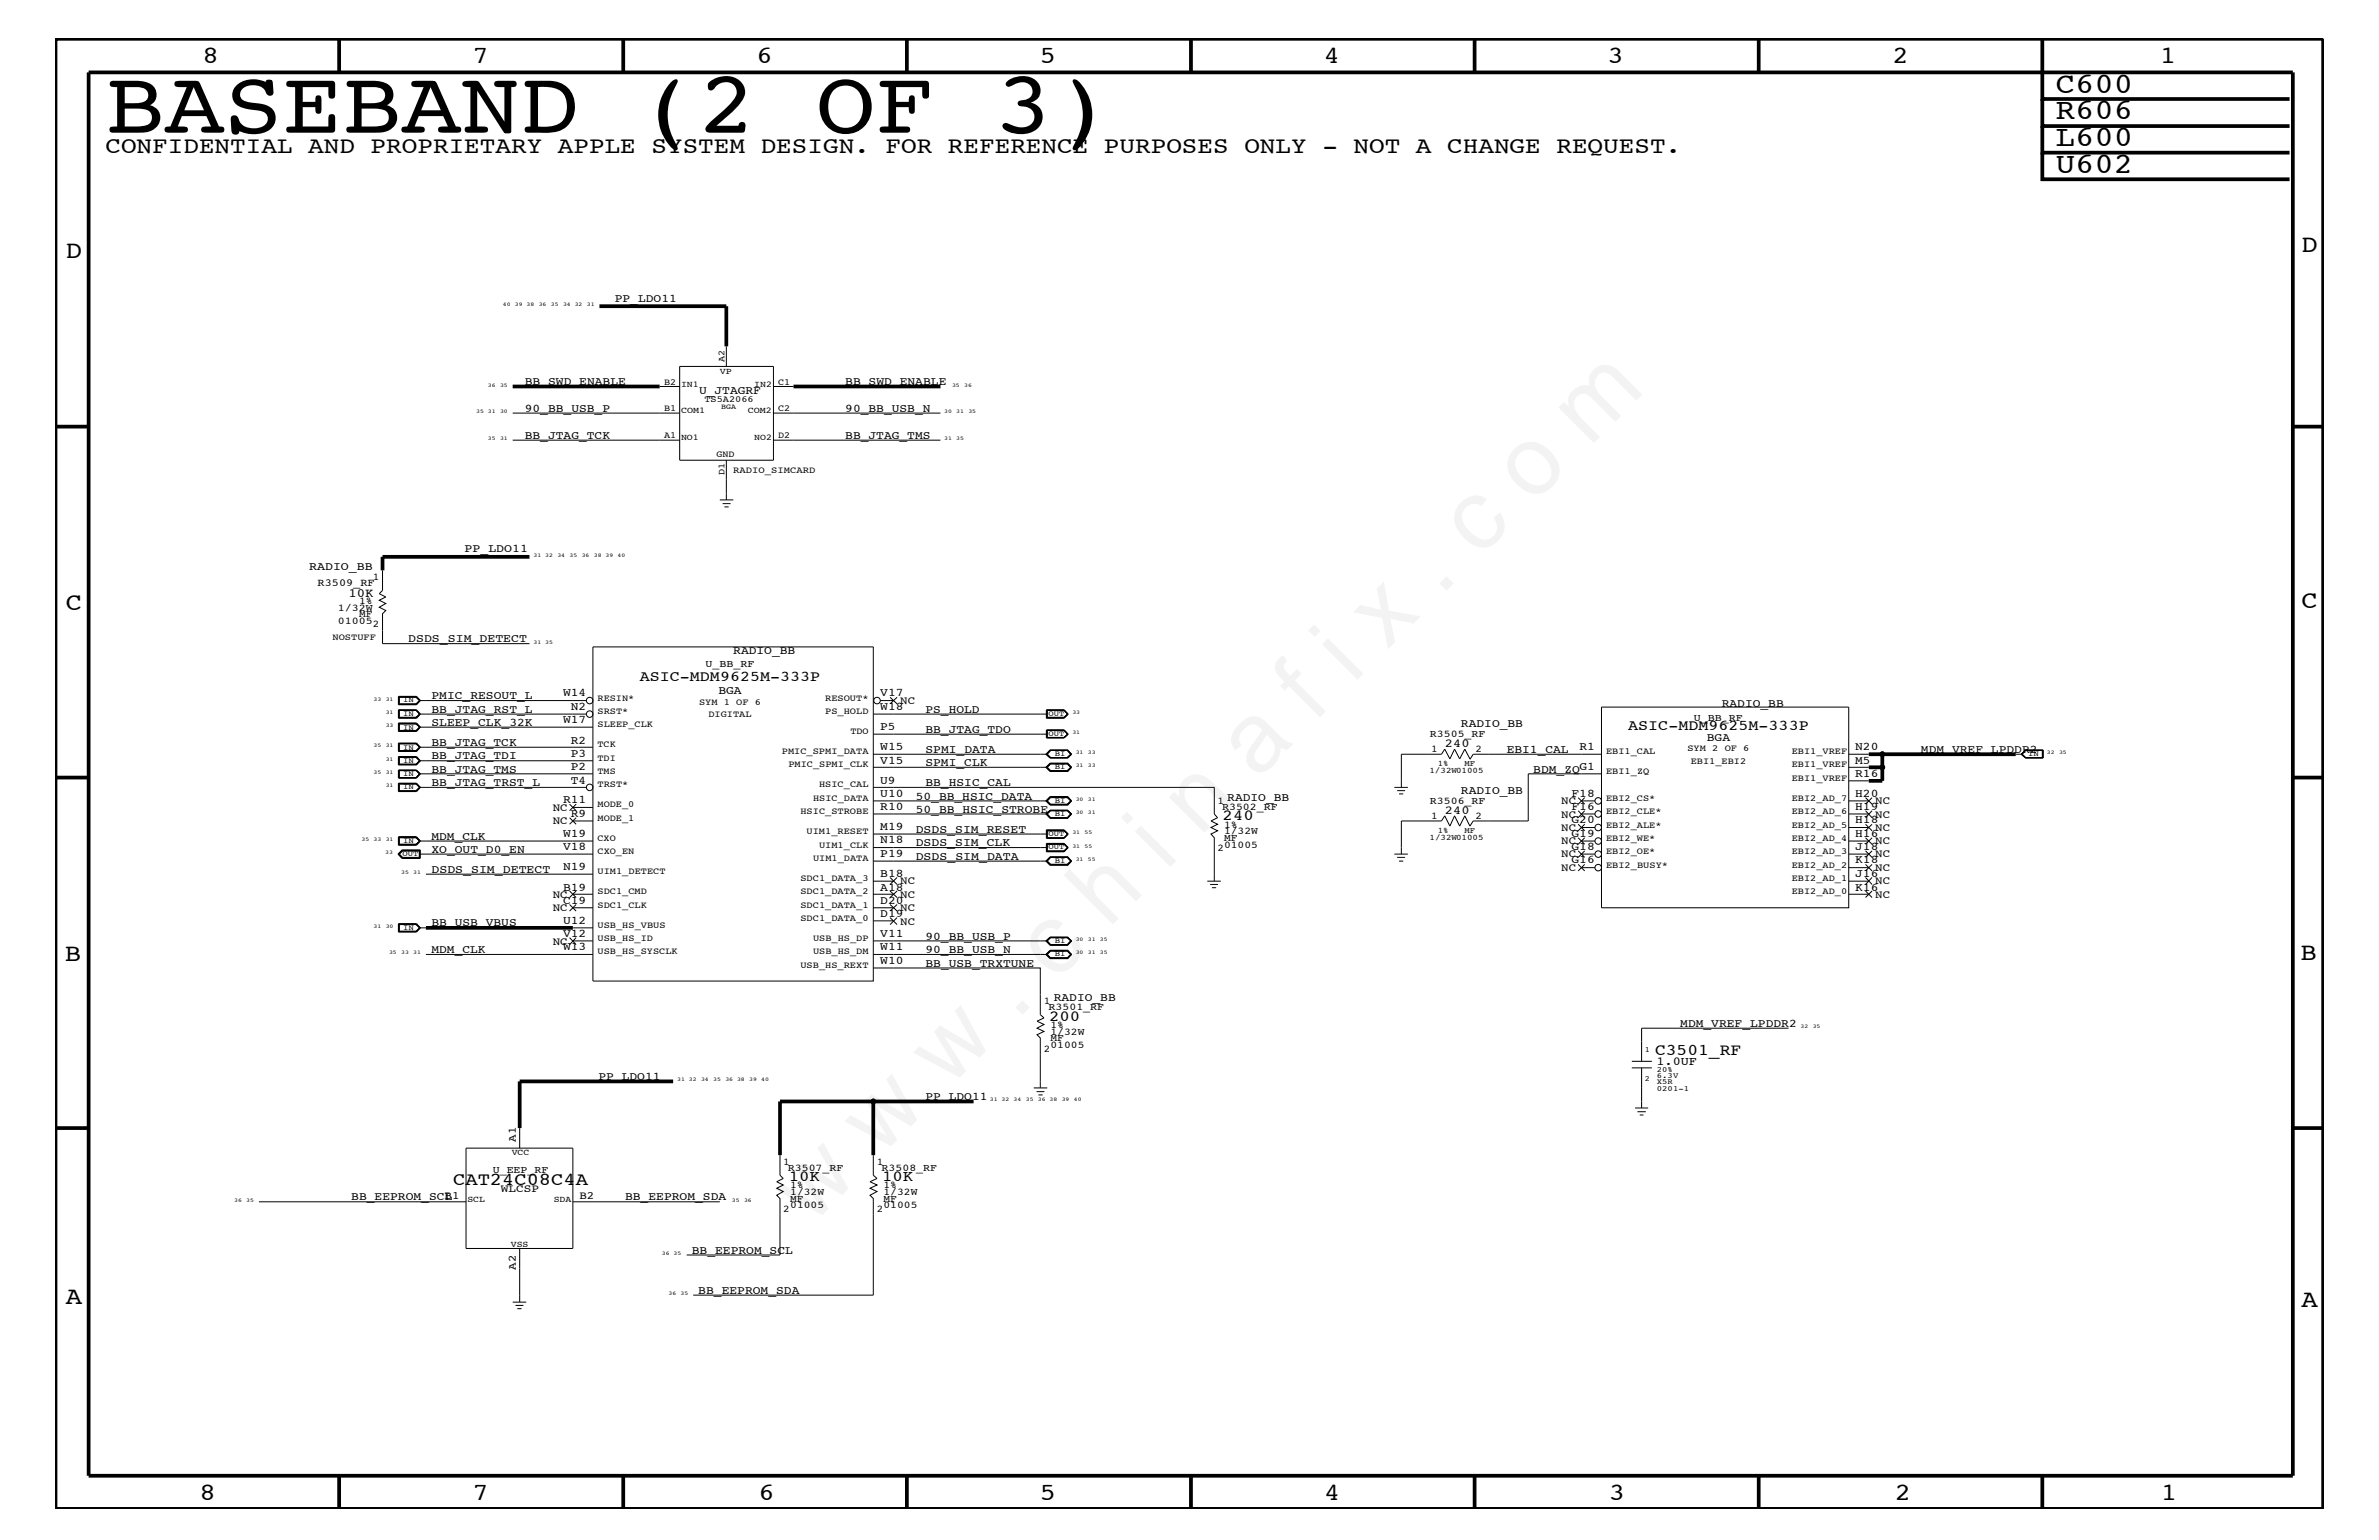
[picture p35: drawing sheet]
<svg xmlns="http://www.w3.org/2000/svg" width="432mm" height="279mm" viewBox="0 0 432 279" stroke-linecap="round" stroke-linejoin="round" font-family="sans-serif">
<defs><g id="words">
<text font-size="17.6" x="147.1" y="222.6" transform="rotate(-45 147.1 222.6)">w w w . c h i n a f i x . c o m</text>
<text font-size="16.3" x="19.1" y="24.1">BASEBAND (2 OF 3)</text>
<g font-size="5.3">
<text x="373.1" y="16.8">C600</text>
<text x="373.1" y="21.6">R606</text>
<text x="373.1" y="26.5">L600</text>
<text x="373.1" y="31.3">U602</text>
</g>
<g font-size="4.5">
<text x="36.7" y="11.5">8</text>
<text x="85.8" y="11.5">7</text>
<text x="137.3" y="11.5">6</text>
<text x="188.7" y="11.5">5</text>
<text x="240.3" y="11.5">4</text>
<text x="291.8" y="11.5">3</text>
<text x="343.5" y="11.5">2</text>
<text x="392" y="11.5">1</text>
<text x="11.9" y="46.8">D</text>
<text x="417.7" y="45.7">D</text>
<text x="11.9" y="110.6">C</text>
<text x="417.7" y="110.4">C</text>
<text x="11.8" y="174.3">B</text>
<text x="417.6" y="174.2">B</text>
<text x="11.9" y="236.7">A</text>
<text x="417.7" y="237.1">A</text>
<text x="36.2" y="272.1">8</text>
<text x="85.8" y="272.1">7</text>
<text x="137.7" y="272.1">6</text>
<text x="188.7" y="272.1">5</text>
<text x="240.4" y="272.1">4</text>
<text x="292" y="272.1">3</text>
<text x="343.9" y="272.1">2</text>
<text x="392.2" y="272.1">1</text>
</g>
<text font-size="4.2" x="19.1" y="27.7">CONFIDENTIAL AND PROPRIETARY APPLE SYSTEM DESIGN. FOR REFERENCE PURPOSES ONLY - NOT A CHANGE REQUEST.</text>
<text font-size="3.3" x="82.3" y="214.9">CAT24C08C4A</text>
<text font-size="3" x="300.4" y="191.4">C3501_RF</text>
<g font-size="2.8">
<text x="221.9" y="148.8">240</text>
<text x="190.4" y="185.2">200</text>
<text x="143.2" y="214.2">10K</text>
<text x="160.1" y="214.2">10K</text>
</g>
<g font-size="2.7">
<text x="116.1" y="123.5">ASIC-MDM9625M-333P</text>
<text x="295.5" y="132.5">ASIC-MDM9625M-333P</text>
</g>
<text font-size="2.3" x="63.2" y="108.2">10K</text>
<g font-size="2.2">
<text x="262.3" y="135.5">240</text>
<text x="262.3" y="147.6">240</text>
<text x="300.7" y="193.2">1.0UF</text>
</g>
<g font-size="2.1">
<text x="111.6" y="54.7">PP_LDO11</text>
<text x="95.2" y="69.9">BB_SWD_ENABLE</text>
<text x="126.9" y="71.5">U_JTAGRF</text>
<text x="153.4" y="69.9">BB_SWD_ENABLE</text>
<text x="95.2" y="74.7">90_BB_USB_P</text>
<text x="153.4" y="74.7">90_BB_USB_N</text>
<text x="95.2" y="79.6">BB_JTAG_TCK</text>
<text x="153.4" y="79.6">BB_JTAG_TMS</text>
<text x="84.3" y="100.2">PP_LDO11</text>
<text x="56.1" y="103.5">RADIO_BB</text>
<text x="74.1" y="116.5">DSDS_SIM_DETECT</text>
<text x="133.1" y="118.6">RADIO_BB</text>
<text x="130.4" y="125.9">BGA</text>
<text x="78.3" y="129.3">BB_JTAG_RST_L</text>
<text x="78.3" y="131.7">SLEEP_CLK_32K</text>
<text x="78.3" y="126.9">PMIC_RESOUT_L</text>
<text x="102.2" y="126.4">W14</text>
<text x="102.2" y="131.3">W17</text>
<text x="103.6" y="128.8">N2</text>
<text x="159.8" y="126.4">V17</text>
<text x="159.8" y="128.8">W18</text>
<text x="168" y="129.3">PS_HOLD</text>
<text x="265.2" y="131.9">RADIO_BB</text>
<text x="312.5" y="128.3">RADIO_BB</text>
<text x="78.3" y="135.3">BB_JTAG_TCK</text>
<text x="78.3" y="137.8">BB_JTAG_TDI</text>
<text x="103.6" y="134.9">R2</text>
<text x="103.6" y="137.3">P3</text>
<text x="159.8" y="136.1">W15</text>
<text x="159.8" y="132.4">P5</text>
<text x="168" y="136.6">SPMI_DATA</text>
<text x="168" y="133">BB_JTAG_TDO</text>
<text x="273.5" y="136.6">EBI1_CAL</text>
<text x="286.7" y="136.1">R1</text>
<text x="309.8" y="134.4">BGA</text>
<text x="336.7" y="136.1">N20</text>
<text x="348.7" y="136.6">MDM_VREF_LPDDR2</text>
<text x="78.3" y="140.2">BB_JTAG_TMS</text>
<text x="78.3" y="142.6">BB_JTAG_TRST_L</text>
<text x="103.6" y="142.2">T4</text>
<text x="103.6" y="139.7">P2</text>
<text x="159.8" y="138.5">V15</text>
<text x="159.8" y="142.2">U9</text>
<text x="168" y="139">SPMI_CLK</text>
<text x="168" y="142.6">BB_HSIC_CAL</text>
<text x="278.3" y="140.2">BDM_ZQG1</text>
<text x="336.7" y="140.9">R16</text>
<text x="336.7" y="138.5">M5</text>
<text x="102.2" y="145.7">R11</text>
<text x="103.6" y="148.2">R9</text>
<text x="159.8" y="147">R10</text>
<text x="159.8" y="144.6">U10</text>
<text x="166.2" y="147.5">50_BB_HSIC_STROBE</text>
<text x="166.2" y="145.1">50_BB_HSIC_DATA</text>
<text x="222.8" y="145.3">RADIO_BB</text>
<text x="265.2" y="144">RADIO_BB</text>
<text x="285.2" y="144.6">F18</text>
<text x="285.2" y="147">F16</text>
<text x="285.2" y="149.4">G20</text>
<text x="336.7" y="149.4">H18</text>
<text x="336.7" y="147">H19</text>
<text x="336.7" y="144.6">H20</text>
<text x="78.3" y="154.7">XO_OUT_D0_EN</text>
<text x="78.3" y="152.3">MDM_CLK</text>
<text x="102.2" y="151.8">W19</text>
<text x="102.2" y="154.3">V18</text>
<text x="159.8" y="150.7">M19</text>
<text x="159.8" y="153">N18</text>
<text x="159.8" y="155.5">P19</text>
<text x="166.2" y="153.5">DSDS_SIM_CLK</text>
<text x="166.2" y="151.1">DSDS_SIM_RESET</text>
<text x="166.2" y="156">DSDS_SIM_DATA</text>
<text x="285.2" y="151.8">G19</text>
<text x="285.2" y="154.3">G18</text>
<text x="336.7" y="151.8">H16</text>
<text x="336.7" y="154.3">J18</text>
<text x="78.3" y="158.4">DSDS_SIM_DETECT</text>
<text x="102.2" y="157.9">N19</text>
<text x="102.2" y="161.6">B19</text>
<text x="159.8" y="161.6">A18</text>
<text x="159.8" y="159.1">B18</text>
<text x="285.2" y="156.7">G16</text>
<text x="336.7" y="156.7">K18</text>
<text x="336.7" y="159.1">J16</text>
<text x="336.7" y="161.6">K16</text>
<text x="102.2" y="167.6">U12</text>
<text x="102.2" y="163.9">C19</text>
<text x="159.8" y="166.4">D19</text>
<text x="159.8" y="163.9">D20</text>
<text x="78.3" y="172.9">MDM_CLK</text>
<text x="78.3" y="168.1">BB_USB_VBUS</text>
<text x="102.2" y="172.4">W13</text>
<text x="102.2" y="170">V12</text>
<text x="159.8" y="170">V11</text>
<text x="159.8" y="172.4">W11</text>
<text x="168" y="172.9">90_BB_USB_N</text>
<text x="168" y="170.5">90_BB_USB_P</text>
<text x="159.8" y="174.9">W10</text>
<text x="168" y="175.4">BB_USB_TRXTUNE</text>
<text x="191.3" y="181.6">RADIO_BB</text>
<text x="305" y="186.3">MDM_VREF_LPDDR2</text>
<text x="108.6" y="195.9">PP_LDO11</text>
<text x="168" y="199.6">PP_LDO11</text>
<text x="63.8" y="217.8">BB_EEPROM_SCL</text>
<text x="113.5" y="217.8">BB_EEPROM_SDA</text>
<text x="125.6" y="227.5">BB_EEPROM_SCL</text>
<text x="126.7" y="234.7">BB_EEPROM_SDA</text>
</g>
<g font-size="2">
<text x="163.4" y="127.7">NC</text>
<text x="100.3" y="147.1">NC</text>
<text x="100.3" y="149.5">NC</text>
<text x="283.4" y="145.9">NC</text>
<text x="283.4" y="148.4">NC</text>
<text x="340.4" y="145.9">NC</text>
<text x="340.4" y="148.4">NC</text>
<text x="283.4" y="150.7">NC</text>
<text x="283.4" y="153.2">NC</text>
<text x="283.4" y="155.6">NC</text>
<text x="340.4" y="150.7">NC</text>
<text x="340.4" y="153.2">NC</text>
<text x="340.4" y="155.6">NC</text>
<text x="163.4" y="160.5">NC</text>
<text x="283.4" y="158">NC</text>
<text x="340.4" y="158">NC</text>
<text x="340.4" y="160.5">NC</text>
<text x="100.3" y="162.8">NC</text>
<text x="100.3" y="165.3">NC</text>
<text x="163.4" y="162.8">NC</text>
<text x="163.4" y="165.3">NC</text>
<text x="163.4" y="167.8">NC</text>
<text x="340.4" y="162.8">NC</text>
<text x="100.3" y="171.4">NC</text>
<text x="93.6" y="207.1" transform="rotate(-90 93.6 207.1)">A1</text>
<text x="80.7" y="217.5">B1</text>
<text x="90.9" y="216.4">WLCSP</text>
<text x="105.2" y="217.5">B2</text>
<text x="93.6" y="230.4" transform="rotate(-90 93.6 230.4)">A2</text>
</g>
<g font-size="1.9">
<text x="57.7" y="106.4">R3509_RF</text>
<text x="67.6" y="105.3">1</text>
<text x="61.3" y="113.1">01005</text>
<text x="61.3" y="110.8">1/32W</text>
<text x="65.2" y="112">MF</text>
<text x="65.2" y="109.5">1%</text>
<text x="67.6" y="113.7">2</text>
<text x="128.1" y="121">U_BB_RF</text>
<text x="307.5" y="130.8">U_BB_RF</text>
<text x="259.5" y="133.8">R3505_RF</text>
<text x="259.8" y="136.4">1</text>
<text x="267.8" y="136.4">2</text>
<text x="221" y="145.9">1</text>
<text x="221.8" y="147">R3502_RF</text>
<text x="259.5" y="145.9">R3506_RF</text>
<text x="259.8" y="148.5">1</text>
<text x="267.8" y="148.5">2</text>
<text x="221" y="154.4">2</text>
<text x="222.2" y="153.8">01005</text>
<text x="222.2" y="151.3">1/32W</text>
<text x="222.2" y="152.6">MF</text>
<text x="222.2" y="150.1">1%</text>
<text x="189.5" y="182.2">1</text>
<text x="190.3" y="183.3">R3501_RF</text>
<text x="189.5" y="190.8">2</text>
<text x="190.7" y="188.9">MF</text>
<text x="190.7" y="190.2">01005</text>
<text x="190.7" y="187.7">1/32W</text>
<text x="190.7" y="186.5">1%</text>
<text x="89.5" y="212.8">U_EEP_RF</text>
<text x="142.2" y="211.4">1</text>
<text x="143" y="212.5">R3507_RF</text>
<text x="143.4" y="215.6">1%</text>
<text x="159.2" y="211.4">1</text>
<text x="160" y="212.5">R3508_RF</text>
<text x="160.4" y="215.6">1%</text>
<text x="142.2" y="219.8">2</text>
<text x="143.4" y="218">MF</text>
<text x="143.4" y="216.9">1/32W</text>
<text x="143.4" y="219.2">01005</text>
<text x="159.2" y="219.8">2</text>
<text x="160.4" y="219.2">01005</text>
<text x="160.4" y="216.9">1/32W</text>
<text x="160.4" y="218">MF</text>
</g>
<g font-size="1.7">
<text x="131.5" y="65.6" transform="rotate(-90 131.5 65.6)">A2</text>
<text x="120.6" y="69.8">B2</text>
<text x="141.2" y="69.8">C1</text>
<text x="120.6" y="74.6">B1</text>
<text x="127.8" y="73">TS5A2066</text>
<text x="141.2" y="74.6">C2</text>
<text x="120.6" y="79.4">A1</text>
<text x="130" y="82.8">GND</text>
<text x="141.2" y="79.4">D2</text>
<text x="131.5" y="86.1" transform="rotate(-90 131.5 86.1)">D1</text>
<text x="133.1" y="85.9">RADIO_SIMCARD</text>
<text x="60.4" y="116.2">NOSTUFF</text>
<text x="108.5" y="127.1">RESIN*</text>
<text x="108.5" y="131.9">SLEEP_CLK</text>
<text x="108.5" y="129.6">SRST*</text>
<text x="126.9" y="128">SYM 1 OF 6</text>
<text x="128.6" y="130.2">DIGITAL</text>
<text x="149.8" y="127.1">RESOUT*</text>
<text x="149.8" y="129.6">PS_HOLD</text>
<text x="108.5" y="135.6">TCK</text>
<text x="141.9" y="136.8">PMIC_SPMI_DATA</text>
<text x="154.3" y="133.2">TDO</text>
<text x="291.5" y="136.8">EBI1_CAL</text>
<text x="306.3" y="136.3">SYM 2 OF 6</text>
<text x="325.2" y="136.8">EBI1_VREF</text>
<text x="108.5" y="140.4">TMS</text>
<text x="108.5" y="138">TDI</text>
<text x="108.5" y="142.9">TRST*</text>
<text x="143.1" y="139.2">PMIC_SPMI_CLK</text>
<text x="148.7" y="142.9">HSIC_CAL</text>
<text x="291.5" y="140.4">EBI1_ZQ</text>
<text x="306.9" y="138.6">EBI1_EBI2</text>
<text x="325.2" y="139.2">EBI1_VREF</text>
<text x="325.2" y="141.7">EBI1_VREF</text>
<text x="108.5" y="149">MODE_1</text>
<text x="108.5" y="146.5">MODE_0</text>
<text x="145.3" y="147.7">HSIC_STROBE</text>
<text x="147.6" y="145.3">HSIC_DATA</text>
<text x="291.5" y="147.7">EBI2_CLE*</text>
<text x="291.5" y="145.3">EBI2_CS*</text>
<text x="325.2" y="147.7">EBI2_AD_6</text>
<text x="325.2" y="145.3">EBI2_AD_7</text>
<text x="108.5" y="152.6">CXO</text>
<text x="108.5" y="155">CXO_EN</text>
<text x="146.4" y="151.3">UIM1_RESET</text>
<text x="148.7" y="153.8">UIM1_CLK</text>
<text x="291.5" y="150.1">EBI2_ALE*</text>
<text x="291.5" y="152.6">EBI2_WE*</text>
<text x="291.5" y="155">EBI2_OE*</text>
<text x="325.2" y="150.1">EBI2_AD_5</text>
<text x="325.2" y="152.6">EBI2_AD_4</text>
<text x="325.2" y="155">EBI2_AD_3</text>
<text x="108.5" y="158.6">UIM1_DETECT</text>
<text x="145.3" y="159.9">SDC1_DATA_3</text>
<text x="147.6" y="156.2">UIM1_DATA</text>
<text x="291.5" y="157.4">EBI2_BUSY*</text>
<text x="325.2" y="157.4">EBI2_AD_2</text>
<text x="325.2" y="159.9">EBI2_AD_1</text>
<text x="108.5" y="162.2">SDC1_CMD</text>
<text x="108.5" y="164.7">SDC1_CLK</text>
<text x="145.3" y="167.1">SDC1_DATA_0</text>
<text x="145.3" y="162.2">SDC1_DATA_2</text>
<text x="145.3" y="164.7">SDC1_DATA_1</text>
<text x="325.2" y="162.2">EBI2_AD_0</text>
<text x="108.5" y="168.3">USB_HS_VBUS</text>
<text x="108.5" y="170.7">USB_HS_ID</text>
<text x="108.5" y="173.2">USB_HS_SYSCLK</text>
<text x="147.6" y="170.7">USB_HS_DP</text>
<text x="147.6" y="173.2">USB_HS_DM</text>
<text x="145.3" y="175.6">USB_HS_REXT</text>
</g>
<g font-size="1.6">
<text x="123.6" y="70.1">IN1</text>
<text x="130.6" y="67.9">VP</text>
<text x="136.9" y="70.1">IN2</text>
<text x="123.6" y="75">COM1</text>
<text x="135.7" y="75">COM2</text>
<text x="123.6" y="79.9">NO1</text>
<text x="136.9" y="79.9">NO2</text>
<text x="92.9" y="209.6">VCC</text>
<text x="84.8" y="218">SCL</text>
<text x="100.5" y="218">SDA</text>
<text x="92.7" y="226.3">VSS</text>
</g>
<g font-size="1.5">
<text x="259.5" y="140.2">1/32W01005</text>
<text x="261" y="139">1%</text>
<text x="265.8" y="139">MF</text>
<text x="259.5" y="152.3">1/32W01005</text>
<text x="261" y="151.1">1%</text>
<text x="265.8" y="151.1">MF</text>
</g>
<g font-size="1.4">
<text x="130.9" y="74.3">BGA</text>
<text x="73.2" y="127.5">IN</text>
<text x="73.2" y="129.9">IN</text>
<text x="190.3" y="129.9">OUT</text>
<text x="73.2" y="132.4">IN</text>
<text x="73.2" y="136">IN</text>
<text x="190.3" y="133.5">OUT</text>
<text x="191.4" y="137.2">BI</text>
<text x="368.1" y="137.2">IN</text>
<text x="73.2" y="138.4">IN</text>
<text x="73.2" y="140.8">IN</text>
<text x="73.2" y="143.2">IN</text>
<text x="191.4" y="139.6">BI</text>
<text x="191.4" y="145.7">BI</text>
<text x="191.4" y="148.1">BI</text>
<text x="73.1" y="155.4">OUT</text>
<text x="73.2" y="152.9">IN</text>
<text x="190.3" y="151.8">OUT</text>
<text x="190.3" y="154.1">OUT</text>
<text x="191.4" y="156.6">BI</text>
<text x="73.2" y="168.7">IN</text>
<text x="191.4" y="171.1">BI</text>
<text x="191.4" y="173.5">BI</text>
<text x="298.5" y="190.8">1</text>
<text x="298.5" y="196.2">2</text>
<text x="300.7" y="196.7">X5R</text>
<text x="300.7" y="194.4">20%</text>
<text x="300.7" y="197.9">0201-1</text>
<text x="300.7" y="195.5">6.3V</text>
</g>
<g font-size="1">
<text x="91.3" y="55.6">40</text>
<text x="93.5" y="55.6">39 38</text>
<text x="97.8" y="55.6">36</text>
<text x="100" y="55.6">35</text>
<text x="102.2" y="55.6">34 32</text>
<text x="106.5" y="55.6">31</text>
<text x="88.6" y="70.1">36</text>
<text x="90.8" y="70.1">35</text>
<text x="172.8" y="70.1">35</text>
<text x="175" y="70.1">36</text>
<text x="86.4" y="75">35 31</text>
<text x="90.8" y="75">30</text>
<text x="171.4" y="75">30</text>
<text x="173.6" y="75">31</text>
<text x="175.8" y="75">35</text>
<text x="88.6" y="79.9">35</text>
<text x="90.8" y="79.9">31</text>
<text x="171.4" y="79.9">31</text>
<text x="173.6" y="79.9">35</text>
<text x="96.9" y="101">31 32</text>
<text x="101.2" y="101">34</text>
<text x="103.4" y="101">35</text>
<text x="105.6" y="101">36</text>
<text x="107.8" y="101">38 39</text>
<text x="112.1" y="101">40</text>
<text x="96.9" y="116.8">31 35</text>
<text x="67.8" y="127.1">33</text>
<text x="70" y="127.1">31</text>
<text x="70" y="129.6">31</text>
<text x="70" y="131.9">33</text>
<text x="194.6" y="129.6">33</text>
<text x="67.8" y="135.6">35</text>
<text x="70" y="135.6">31</text>
<text x="194.7" y="133.2">31</text>
<text x="195.2" y="136.8">31</text>
<text x="197.4" y="136.8">33</text>
<text x="371.5" y="136.8">32</text>
<text x="373.7" y="136.8">35</text>
<text x="67.8" y="140.4">35</text>
<text x="70" y="138">31</text>
<text x="70" y="140.4">31</text>
<text x="70" y="142.9">31</text>
<text x="195.2" y="139.2">31</text>
<text x="197.4" y="139.2">33</text>
<text x="195.2" y="145.3">30</text>
<text x="195.2" y="147.7">30</text>
<text x="197.4" y="145.3">31</text>
<text x="197.4" y="147.7">31</text>
<text x="65.6" y="152.6">35</text>
<text x="67.8" y="152.6">33</text>
<text x="69.9" y="155">33</text>
<text x="70" y="152.6">31</text>
<text x="194.6" y="151.3">31</text>
<text x="194.6" y="153.8">31</text>
<text x="196.9" y="151.3">55</text>
<text x="196.9" y="153.8">55</text>
<text x="72.8" y="158.6">35</text>
<text x="75" y="158.6">31</text>
<text x="195.2" y="156.2">31</text>
<text x="197.4" y="156.2">55</text>
<text x="67.8" y="168.3">31</text>
<text x="70" y="168.3">30</text>
<text x="70.6" y="173.2">35</text>
<text x="72.8" y="173.2">33</text>
<text x="75" y="173.2">31</text>
<text x="195.2" y="170.7">30</text>
<text x="195.2" y="173.2">30</text>
<text x="197.4" y="170.7">31</text>
<text x="197.4" y="173.2">31</text>
<text x="199.6" y="170.7">35</text>
<text x="199.6" y="173.2">35</text>
<text x="326.8" y="186.5">32</text>
<text x="329" y="186.5">35</text>
<text x="122.9" y="196.2">31 32</text>
<text x="127.3" y="196.2">34</text>
<text x="129.5" y="196.2">35</text>
<text x="131.7" y="196.2">36 38</text>
<text x="136" y="196.2">39</text>
<text x="138.2" y="196.2">40</text>
<text x="179.7" y="199.8">31 32</text>
<text x="184" y="199.8">34</text>
<text x="186.2" y="199.8">35</text>
<text x="188.4" y="199.8">36 38</text>
<text x="192.7" y="199.8">39</text>
<text x="194.9" y="199.8">40</text>
<text x="42.5" y="218">36</text>
<text x="44.7" y="218">35</text>
<text x="132.8" y="218">35</text>
<text x="135" y="218">36</text>
<text x="120.1" y="227.7">36 35</text>
<text x="121.3" y="235">36</text>
<text x="123.5" y="235">35</text>
</g>
</g></defs>
<g fill="none" stroke="#000" stroke-width=".18">
<path d="M93.1 79.9h30.3M93.1 74.9h30.3M119.7 70.1h3.7M131.8 62.8v3.7M140.4 66.5h-17v17h17M130.6 90.7h2.5M131.2 91.4h1.4M131.5 92h.8M131.8 83.5v7.2M69.4 103.5v3.6l-.6 .6 1.2 .6-1.2 .6 1.2 .6-1.2 .7 1.2 .6-.6 .6v5.4h26.7M107.6 117.4h50.9v60.6h-50.9zM72.3 126.3h3.3l.7 .8-.7 .8h-3.3z"/>
<path d="M72.3 128.8h3.3l.7 .8-.7 .7h-3.3zM72.3 131.2h3.3l.7 .7-.7 .8h-3.3zM72.3 137.3h3.3l.7 .7-.7 .8h-3.3zM72.3 139.7h3.3l.7 .7-.7 .8h-3.3zM72.4 128.9h3.1M72.4 131.3h3.1M72.4 139.8h3.1M72.4 128.8v1.4h3.1l.8-.6M72.4 139.7v1.5M72.4 130.2h3.1M72.5 126.5h3l.6 .6-.6 .6h-3zM72.5 128.9v1.3"/>
<path d="M72.5 131.3v1.2h3l.6-.6M72.5 135h3l.6 .6-.6 .6h-3zM72.5 137.4h3l.6 .6-.6 .6h-3zM72.5 139.8v1.3M75.5 126.4l.8 .7M75.5 128.8l.8 .8M75.5 134.9l.8 .7M75.5 137.3l.8 .7M75.5 139.7l.8 .7M75.5 126.4l.7 .7-.7 .7M75.5 128.9l.7 .7-.7 .6M75.5 131.3l.7 .6-.7 .7h-3.1"/>
<path d="M75.5 134.9l.7 .7-.7 .6h-3.1M75.5 137.3l.7 .7-.7 .7M75.5 139.8l.7 .6-.7 .7M75.5 128.9l.6 .7M75.5 131.3l.6 .6M75.5 139.8l.6 .6M75.5 126.4h-3.1v1.4h3.1M75.5 134.9h-3.1v1.4M75.5 137.3h-3.1v1.4h3.1M76.1 127.1h30.3M76.1 129.6h30.3M76.1 131.9h31.5"/>
<path d="M76.1 135.6h31.5M76.1 138h31.5M76.1 129.6l-.6 .6M76.3 135.6l-.7-.8h-3.3v1.5M76.3 131.9l-.8-.6h-3.1v1.4M76.3 135.6l-.7 .7h-3.3M76.3 127.1l-.8 .7M76.3 131.9l-.8 .8M76.3 135.6l-.8 .7M76.3 138l-.8 .7M290.7 128.3h44.9v36.4h-44.9zM335.6 136.8h3.6"/>
<path d="M335.6 139.2h3.6M365.9 136.8h1.2M366.9 136.8l.7-.7h3.3v1.4h-3.3zM367.6 137.4h3.2M367.6 136.2l-.5 .6 .5 .6M367.6 136.2h3.2M367.6 136.2l-.6 .6 .6 .6M370.7 136.2v1.2M370.8 136.1v1.4M72.3 142.1h3.3l.7 .8-.7 .7h-3.3zM72.3 151.8h3.3l.7 .8-.7 .8h-3.3zM72.4 151.9h3.1l.7 .7-.7 .6"/>
<path d="M72.4 155l.7-.6h3v1.2h-3zM72.4 151.8v1.5h3.1l.8-.7M72.4 141.1h3.1M72.4 153.2h3.1M72.5 142.3h3l.6 .6-.6 .5h-3zM73 154.2h3.3v1.5h-3.3l-.8-.7zM73.1 154.4l-.6 .6 .6 .6h3M75.5 142.2l.8 .7M75.5 151.8l.8 .8M75.5 142.2l.7 .7-.7 .6M75.5 142.2h-3.1v1.3h3.1M76.1 140.4h31.5"/>
<path d="M76.1 142.9h30.3M76.1 152.6h31.5M76.1 155h31.5M76.1 152.6l-.6-.6h-3v1.2M76.1 140.4l-.6 .7M76.1 152.6l-.6 .6M76.2 155.7v-1.4h-3.2l-.7 .7 .7 .7M76.3 140.4l-.8 .8M76.3 142.9l-.8 .6M77.3 158.6h30.3M103.4 145.9l1.2 1.2M103.4 148.4l1.2 1.1"/>
<path d="M104 146.5h3.6M104 148.9h3.6M104.6 145.9l-1.2 1.2M104.6 148.4l-1.2 1.1M162.1 142.9h58.3M335.6 152.6h3.6M335.6 155h3.6M335.6 145.3h3.6M335.6 141.7h3.6M335.6 150.1h3.6M335.6 147.7h3.6M335.6 157.4h3.6"/>
<path d="M335.6 159.9h3.6M338.6 144.7l1.2 1.2M338.6 147.1l1.2 1.3M338.6 149.5l1.2 1.2M338.6 152l1.2 1.2M338.6 154.4l1.2 1.2M338.6 156.8l1.2 1.2M338.6 159.2l1.2 1.3M339.8 144.7l-1.2 1.2M339.8 147.1l-1.2 1.3M339.8 149.5l-1.2 1.2M339.8 152l-1.2 1.2"/>
<path d="M339.8 154.4l-1.2 1.2M339.8 156.8l-1.2 1.2M339.8 159.2l-1.2 1.3M72.3 167.6h3.3l.7 .7-.7 .8h-3.3zM72.5 167.7h3l.6 .6-.6 .6h-3zM75.5 167.7l.8 .6M75.5 167.7l.7 .6-.7 .7M75.5 167.7h-3.1v1.3h3.1M76.1 168.3h1.2M76.3 168.3l-.8 .7M77.3 173.2h30.3M103.4 161.6l1.2 1.2"/>
<path d="M103.4 164.1l1.2 1.2M103.4 170.1l1.2 1.3M104 168.3h3.6M104 164.7h3.6M104 162.2h3.6M104 170.7h3.6M104.6 161.6l-1.2 1.2M104.6 164.1l-1.2 1.2M104.6 170.1l-1.2 1.3M335.6 162.2h3.6M338.6 161.6l1.2 1.2M339.8 161.6l-1.2 1.2"/>
<path d="M298 186.5h26.6M47 218h37.6M84.6 208.3h19.4v18.2h-19.4zM94.3 204.7v3.6M104 218h26.6M93.1 236.2h2.4M93.6 236.8h1.4M93.9 237.4h.8M94.3 226.5v9.7M124.6 227.7h17M158.5 220.4v14.6h-32.7"/>
<circle cx="107" cy="127.1" r=".59"/>
<circle cx="107" cy="129.6" r=".59"/>
<circle cx="341.7" cy="139.2" r=".42"/>
<circle cx="341.7" cy="136.8" r=".42"/>
<circle cx="107" cy="142.9" r=".59"/>
</g>
<g fill="none" stroke="#000" stroke-width=".68" stroke-linecap="butt">
<path d="M10.1 7h411.6v266.8h-411.6zM16.1 13.1h400.1v254.6h-400.1zM61.6 7v6.1M113.1 7v6.1M164.6 7v6.1M216.2 7v6.1M267.6 7v6.1M319.2 7v6.1M370.7 7v11h44.9M370.7 18v4.9h44.9M370.7 22.9v4.8h44.9M370.7 27.7v4.8h44.9"/>
<path d="M108.8 55.6h23v7.2M10.1 77.4h6M93.1 70.1h26.6M416.2 77.4h5.5M96.1 101h-26.7v2.5M339.2 136.8h26.7M341.7 139.2v2.5h-2.5M341.7 136.8v2.4h-2.5M10.1 141.1h6M416.2 141.1h5.5M77.3 168.3h26.7M122.2 196.2h-27.9v8.5"/>
<path d="M10.1 204.7h6M416.2 204.7h5.5M61.6 267.7v6.1M113.1 267.7v6.1M164.6 267.7v6.1M216.2 268v5.8M267.6 267.7v6.1M319.2 267.7v6.1M370.7 267.7v6.1"/>
</g>
<g fill="#000">
<circle cx="341.6" cy="139.2" r=".42"/>
<circle cx="341.6" cy="136.8" r=".42"/>
</g>
<use href="#words"/>
</svg>
